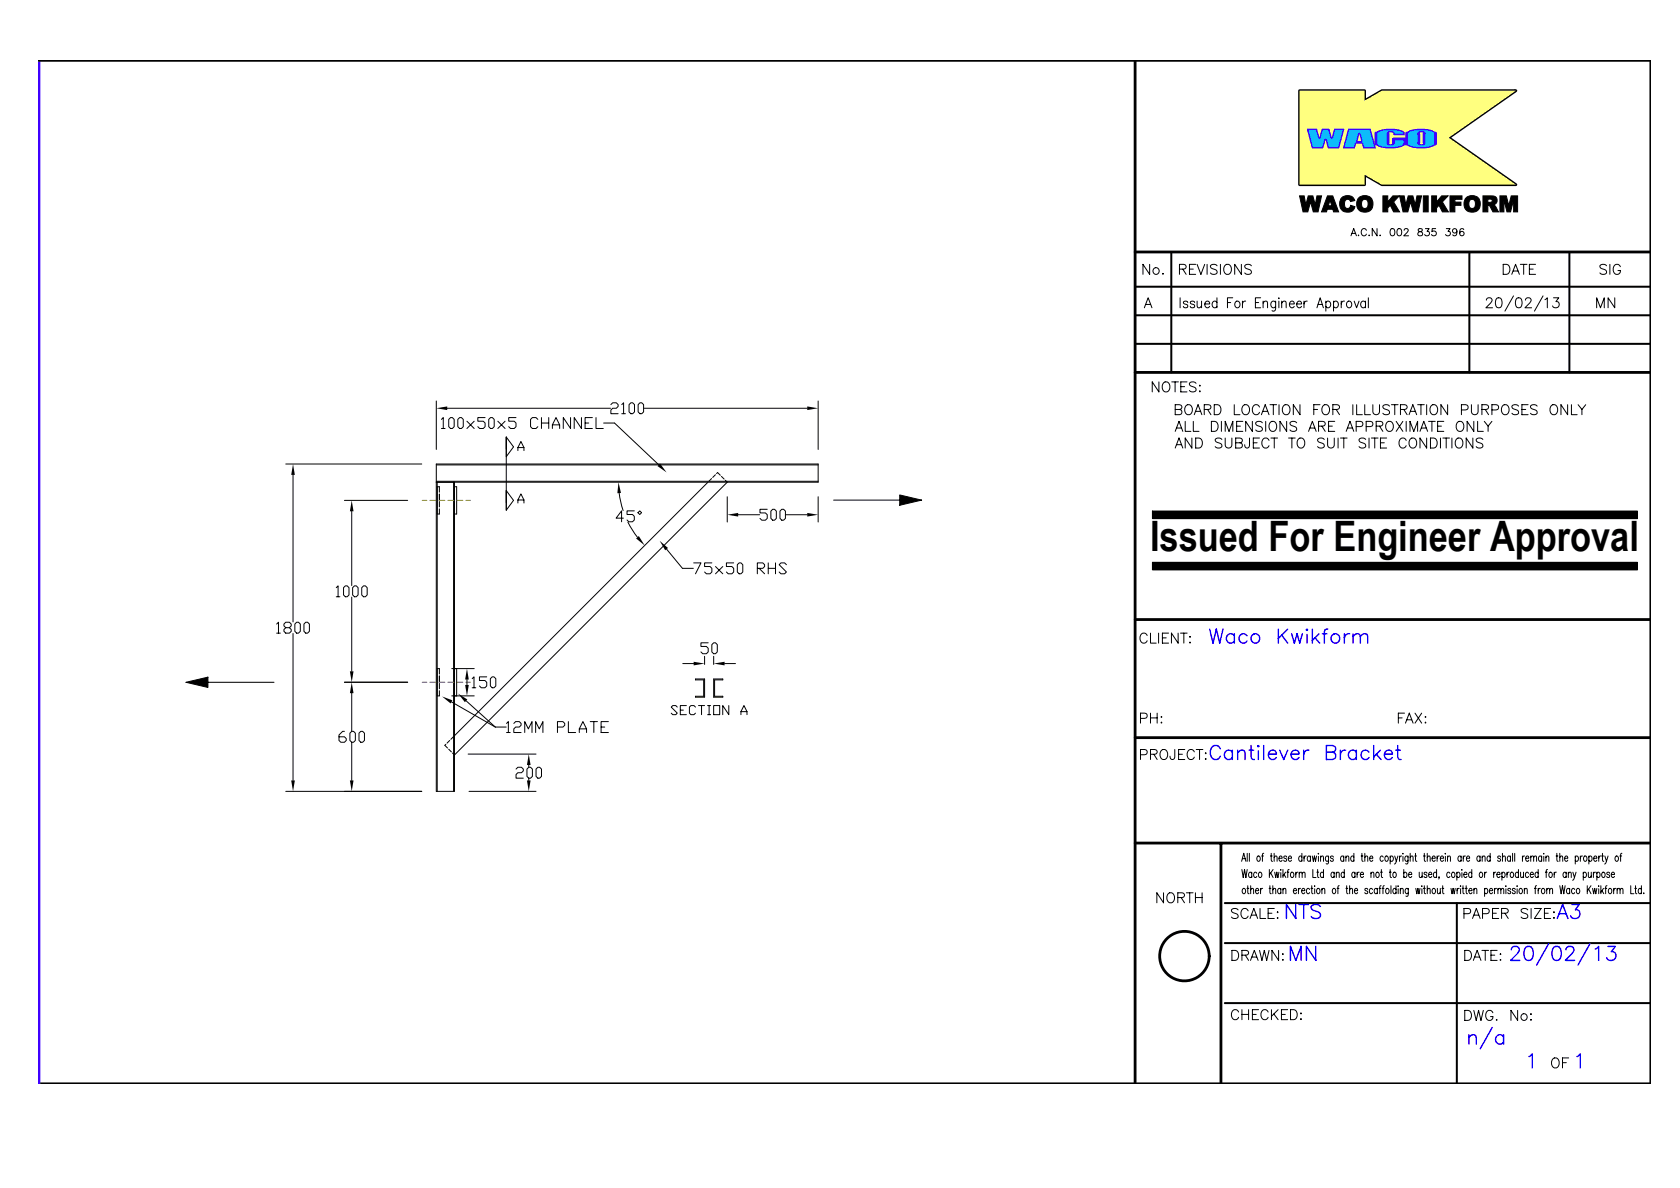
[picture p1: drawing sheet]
<svg xmlns="http://www.w3.org/2000/svg" width="420mm" height="297mm" viewBox="0 0 420 297" stroke-linecap="round" stroke-linejoin="round" font-family="sans-serif">
<defs><g id="words">
<text font-size="10.5" x="287.5" y="137.8">Issued For Engineer Approval</text>
<text font-size="5.6" x="324.8" y="53">WACO KWIKFORM</text>
</g></defs>
<g fill="none" stroke="#000" stroke-width=".25">
<path d="M337.7 58.9l.7-1.8 .7 1.8M338 58.3h.8M339.5 58.9h.2zM341.6 57.6a.66 .66 0 0 0-.8-.5 .66 .66 0 0 0-.5 .7v.5a.66 .66 0 0 0 .5 .6 .66 .66 0 0 0 .8-.4M342.2 58.8v.1zM344.2 57.1v1.8l-1.2-1.8v1.8M344.9 58.9h.2zM347.7 57.2a.58 .58 0 0 1 .9 .3l.1 .4a.77 .77 0 0 1-.7 1 1.15 1.15 0 0 1-.3-1.7zM349.4 57.2a.58 .58 0 0 1 .9 .3l.1 .4a.77 .77 0 0 1-.7 1 1.15 1.15 0 0 1-.3-1.7zM351 57.6l.3-.5 .5 .1 .2 .3-.2 .6-.9 .8h1.2M354.6 57.2v.5l.5 .2a.52 .52 0 0 1 .5 .5 .52 .52 0 0 1-.4 .5h-.6l-.2-.3a.9 .9 0 0 1 1-.9l.1-.3a.68 .68 0 0 0-.9-.2zM356.3 57.1h.9l-.5 .7a.6 .6 0 0 1 .5 1 .6 .6 0 0 1-1.1-.2"/>
<path d="M358.9 57.1h-.9l-.1 .8a.64 .64 0 0 1 1 0 .64 .64 0 0 1-.1 .9 .64 .64 0 0 1-1-.2M361.5 57.1h1l-.5 .7a.6 .6 0 0 1 .4 1 .6 .6 0 0 1-1-.2M364.2 57.7a.56 .56 0 0 1-.8 .5 .56 .56 0 0 1-.2-.9 .56 .56 0 0 1 .9 .1l.1 .3a.85 .85 0 0 1-.7 1.2l-.3-.2M365.9 57.4l-.1-.2a.58 .58 0 0 0-.8 .3 1.05 1.05 0 0 0 .4 1.4 .56 .56 0 0 0 .6-.5 .56 .56 0 0 0-.5-.6 .56 .56 0 0 0-.6 .5M286 76.9l1-2.5 1 2.5M286.4 76.1h1.2M287.4 66.1v2.5l-1.7-2.5v2.5M290.7 68.3v.3zM294.8 67.3l1.5-.2 .2-.3-.1-.5-.5-.2h-1.1v2.5M295 74.4v2.5M295.7 67.3l.8 1.3M296.9 75.6a.6 .6 0 0 0-.5-.4 .6 .6 0 0 0-.6 .4l.1 .3 .7 .2a.45 .45 0 0 1 .2 .7 .66 .66 0 0 1-1-.2"/>
<path d="M297.3 67.3h1M298.6 75.6a.6 .6 0 0 0-.5-.4 .6 .6 0 0 0-.6 .4l.1 .3 .7 .2a.45 .45 0 0 1 .2 .7 .66 .66 0 0 1-1-.2M298.9 66.1h-1.6v2.5h1.6M299.2 66.1l1 2.5 .9-2.5M299.2 75.3l.1 1.5 .5 .1 .6-.4M300.4 75.3v1.6M301.2 76h1.2l-.1-.5a.56 .56 0 0 0-.6-.3 .56 .56 0 0 0-.4 .4 .74 .74 0 0 0 0 1.1 .74 .74 0 0 0 1.1-.1M301.7 66.1v2.5M304.2 75.6a.6 .6 0 0 0-.6-.4 .6 .6 0 0 0-.5 .4 .74 .74 0 0 0 0 1.1 .74 .74 0 0 0 1.1-.1M304.2 74.4v2.5M304.2 66.4a.94 .94 0 0 0-.9-.4 .94 .94 0 0 0-.7 .7l.2 .3 1 .4a.61 .61 0 0 1 .4 .4 .61 .61 0 0 1-.2 .7 1.15 1.15 0 0 1-1.4-.3M305.1 66.1v2.5"/>
<path d="M306.4 66.2a1.2 1.2 0 0 1 1.4 .5 1.2 1.2 0 0 1-.2 1.5 .92 .92 0 0 1-1.1 .3 .92 .92 0 0 1-.6-.9 1.52 1.52 0 0 1 .5-1.4zM306.8 75.6h.8M308.1 74.4h-1.3v2.5M309 75.4a.76 .76 0 0 1 1 .7 .76 .76 0 0 1-1 .7 .98 .98 0 0 1 0-1.4zM310.3 66.1v2.5l-1.7-2.5v2.5M310.6 75.3v1.6M311.4 75.3a.71 .71 0 0 0-.8 .7M312.8 66.4a.94 .94 0 0 0-.9-.4 .94 .94 0 0 0-.8 .7l.3 .3 .9 .4a.61 .61 0 0 1 .5 .4 .61 .61 0 0 1-.2 .7 1.15 1.15 0 0 1-1.5-.3M313.8 75.6h.8M315.1 74.4h-1.3v2.5h1.3M315.7 75.7l.5-.4 .5 .1 .1 1.5M315.7 75.3v1.6"/>
<path d="M318.9 75.3l-.1 2.2a.52 .52 0 0 1-.8 .1M318.9 75.6a.6 .6 0 0 0-.6-.4 .6 .6 0 0 0-.5 .4 .74 .74 0 0 0 0 1.1 .74 .74 0 0 0 1.1-.1M319.7 74.4v.3zM319.7 75.3v1.6M320.4 75.7l.5-.4 .5 .1 .1 1.5M320.4 75.3v1.6M322.3 76h1.2l-.1-.5a.56 .56 0 0 0-.5-.3 .56 .56 0 0 0-.5 .4 .74 .74 0 0 0 0 1.1 .74 .74 0 0 0 1.1-.1M324.1 76h1.2l-.1-.5a.56 .56 0 0 0-.5-.3 .56 .56 0 0 0-.5 .4 .74 .74 0 0 0 .1 1.1 .74 .74 0 0 0 1-.1M326 75.3v1.6M326.8 75.3a.71 .71 0 0 0-.8 .7M329.2 76.9l.8-2.5 .8 2.5M329.5 76.1h1"/>
<path d="M331.4 75.6a.6 .6 0 0 1 .6-.4 .6 .6 0 0 1 .5 .4 .74 .74 0 0 1 0 1.1 .74 .74 0 0 1-1.1-.1M331.4 75.3v2.5M333.3 75.6a.6 .6 0 0 1 .6-.4 .6 .6 0 0 1 .6 .4 .74 .74 0 0 1-.1 1.1 .74 .74 0 0 1-1.1-.1M333.3 75.3v2.5M335.3 75.3v1.6M336.1 75.3a.71 .71 0 0 0-.8 .7M336.9 75.4a.76 .76 0 0 1 1 .7 .76 .76 0 0 1-1 .7 .98 .98 0 0 1 0-1.4zM338.5 75.3l.6 1.6 .6-1.6M341.3 75.6a.6 .6 0 0 0-.5-.4 .6 .6 0 0 0-.6 .4 .74 .74 0 0 0 .1 1.1 .74 .74 0 0 0 1-.1M341.3 75.3v1.6M342 74.4v2.5M371.5 75l.2-.3 .3-.3h.5l.4 .3a.78 .78 0 0 1-.3 1l-1.2 1.2h1.7"/>
<path d="M374.2 74.5a.81 .81 0 0 1 1.2 .4 2.07 2.07 0 0 1-.3 1.9 .81 .81 0 0 1-1.2-.3 2.07 2.07 0 0 1 .3-2zM375.7 66.1h.9a1.33 1.33 0 0 1 .8 1.2 1.33 1.33 0 0 1-.8 1.3h-.9zM377.9 68.6l.9-2.5 1 2.5M378.2 67.7h1.2M378.3 74l-2.1 3.8M379.2 74.5a.81 .81 0 0 1 1.2 .4 2.07 2.07 0 0 1-.3 1.9 .81 .81 0 0 1-1.2-.3 2.07 2.07 0 0 1 .3-2zM380 66.1h1.7M380.9 66.1v2.5M381.3 75l.1-.3 .4-.3h.5l.3 .3a.78 .78 0 0 1-.2 1l-1.2 1.2h1.7M382.3 67.3h.9M383.8 66.1h-1.5v2.5h1.5M385.7 74l-2.1 3.8"/>
<path d="M386.2 74.9l.6-.5v2.5M388.3 74.4h1.3l-.7 1a.84 .84 0 0 1 .8 1.1 .84 .84 0 0 1-1.4 .3l-.2-.3M399.1 76.9v-2.5l1 2.5 .9-2.5v2.5M401.6 66.4a.94 .94 0 0 0-.9-.4 .94 .94 0 0 0-.8 .7l.3 .3 .9 .4a.61 .61 0 0 1 .5 .4 .61 .61 0 0 1-.3 .7 1.15 1.15 0 0 1-1.4-.3M402.4 66.1v2.5M403.6 74.4v2.5l-1.6-2.5v2.5M405 66.7a.92 .92 0 0 0-1-.6 .92 .92 0 0 0-.7 .9 1.09 1.09 0 0 0 .2 1.2 1.09 1.09 0 0 0 1.2 .3l.3-.5v-.4h-.6M289.7 95.5v2.5l-1.7-2.5v2.5M291 95.6a1.2 1.2 0 0 1 1.4 .5 1.2 1.2 0 0 1-.2 1.5 .92 .92 0 0 1-1.1 .3 .92 .92 0 0 1-.6-.9 1.52 1.52 0 0 1 .5-1.4zM292.9 95.5h1.7M293.7 95.5v2.5M295.2 96.6h.9"/>
<path d="M296.7 95.5h-1.5v2.5h1.5M299 95.8a.94 .94 0 0 0-.9-.4 .94 .94 0 0 0-.8 .6l.2 .4 1 .4a.61 .61 0 0 1 .5 .4 .61 .61 0 0 1-.3 .6 1.15 1.15 0 0 1-1.4-.2M299.8 97.8h.2zM299.9 96.3v.2zM71.4 116h34M73.2 118.7v36.7M109.1 100.2v12.1M109.1 116.2h95.4M110.3 104.8l.5-.4v2.7M110.3 107.1h1M111.8 102h40.8M112.2 104.8l.4-.4h.5l.4 .4v1.8l-.4 .5h-.5l-.4-.5z"/>
<path d="M114.4 104.8l.5-.4h.4l.5 .4v1.8l-.5 .5h-.4l-.5-.5zM116.7 105.3l1.8 1.8M118.5 105.3l-1.8 1.8M121.3 104.4h-1.9v.9h1.4l.5 .4v.9l-.5 .5h-.9l-.5-.5M122.2 104.8l.4-.4h.5l.4 .4v1.8l-.4 .5h-.5l-.4-.5zM124.4 105.3l1.9 1.8M126.3 105.3l-1.9 1.8M126.6 114.1l1.8-2.4-1.8-2.5v18.3l1.8-2.4-1.8-2.5M129 104.4h-1.8v.9h1.3l.5 .4v.9l-.5 .5h-.9l-.4-.5M129.5 112.6v-.7l.7-1.6 .8 1.6v.7M129.5 111.9h1.5M134.4 104.8l-.4-.4h-.9l-.5 .4v1.8l.5 .5h.9l.4-.5"/>
<path d="M135.3 105.7h1.9M135.3 104.4v2.7M137.2 104.4v2.7M138.1 107.1v-.9l.9-1.8 .9 1.8v.9M138.1 106.2h1.8M142.6 104.4v2.7l-1.8-2.7v2.7M145.3 104.4v2.7l-1.8-2.7v2.7M146.3 105.7h.9M148.1 104.4h-1.8v2.7h1.8M149 104.4v2.7h1.8M150.9 105.7h2.7l11.1 10.5M152.7 101.1l.5-.4h.9l.4 .4v.5l-.4 .4h-.9l-.5 .5v.9h1.8"/>
<path d="M155.4 101.1l.5-.4v2.7M155.4 103.4h.9M157.2 101.1l.5-.4h.5l.4 .4v1.8l-.4 .5h-.5l-.5-.5zM159.5 101.1l.5-.4h.4l.5 .4v1.8l-.5 .5h-.4l-.5-.5zM161 102h40.8M177.9 119.6l-.7 .7M178.8 118.7l-.6 .6M179.1 118.4l.3-.3 .7 .7M180.3 119.1l.7 .6M204.5 100.2v12.1M293.8 107.8l.9-2.5 1 2.5M293.8 112l.9-2.5 1 2.5"/>
<path d="M293.8 102.3h1a.66 .66 0 0 1 .7 .7 .66 .66 0 0 1-.7 .6h-1v-2.5h1l.5 .3v.7l-.5 .2M294.1 107h1.2M294.1 111.1h1.2M296.3 105.3v2.5h1.4M296.4 101.5a.92 .92 0 0 1 1-.3 .92 .92 0 0 1 .6 .9 1.09 1.09 0 0 1-.2 1.2 1.09 1.09 0 0 1-1.2 .2 1.55 1.55 0 0 1-.2-2zM297.9 109.5v2.5l-1.6-2.5v2.5M298.3 105.3v2.5h1.4M298.5 103.6l1-2.5 .9 2.5M298.9 109.5h.8a1.33 1.33 0 0 1 .9 1.2 1.33 1.33 0 0 1-.9 1.3h-.8zM298.9 102.8h1.2M301 102.3l1.5-.1 .2-.3-.1-.5-.5-.3h-1.1v2.5M301.9 102.3l.8 1.3"/>
<path d="M302.8 105.3h.8a1.33 1.33 0 0 1 .9 1.3 1.33 1.33 0 0 1-.9 1.2h-.8zM303.5 101.1h.9a1.33 1.33 0 0 1 .8 1.3 1.33 1.33 0 0 1-.8 1.2h-.9zM305.3 105.3v2.5M305.4 109.8a.94 .94 0 0 0-.9-.4 .94 .94 0 0 0-.7 .7l.2 .3 1 .4a.61 .61 0 0 1 .4 .5 .61 .61 0 0 1-.2 .6 1.15 1.15 0 0 1-1.4-.3M306.3 109.5v1.8a.84 .84 0 0 0 .8 .7 .84 .84 0 0 0 .8-.7v-1.8M306.3 107.8v-2.5l.9 2.5 1-2.5v2.5M308.5 101.1v2.5h1.5M308.9 110.7h1.1a.66 .66 0 0 1 .6 .6 .66 .66 0 0 1-.6 .7h-1.1v-2.5h1.1l.4 .2 .1 .5-.2 .4-.3 .1M309.1 106.5h1M310.7 105.3h-1.6v2.5h1.6M310.7 101.5a.92 .92 0 0 1 1-.3 .92 .92 0 0 1 .6 .9 1.09 1.09 0 0 1-.2 1.2 1.09 1.09 0 0 1-1.2 .2 1.55 1.55 0 0 1-.2-2zM312.3 109.5v1.9l-.2 .5-.5 .1a.68 .68 0 0 1-.5-.9"/>
<path d="M313 105.3v2.5l-1.6-2.5v2.5M313.3 110.7h.9M314.8 109.5h-1.5v2.5h1.5M314.8 101.7a.92 .92 0 0 0-1-.6 .92 .92 0 0 0-.8 1 1.09 1.09 0 0 0 .3 1.2 1.09 1.09 0 0 0 1.2 .2l.3-.4M315.3 103.6l1-2.5 .9 2.5M315.5 105.7a.94 .94 0 0 0-.9-.4 .94 .94 0 0 0-.7 .6l.2 .4 1 .3a.61 .61 0 0 1 .4 .5 .61 .61 0 0 1-.2 .6 1.15 1.15 0 0 1-1.4-.2M315.7 102.8h1.2M316.4 105.3v2.5M317.2 110.1a.92 .92 0 0 0-1-.6 .92 .92 0 0 0-.8 .9 1.09 1.09 0 0 0 .3 1.2 1.09 1.09 0 0 0 1.2 .3l.3-.5M317.5 101.1h1.6M317.7 105.4a1.2 1.2 0 0 1 1.4 .6 1.2 1.2 0 0 1-.2 1.5 .92 .92 0 0 1-1.1 .3 .92 .92 0 0 1-.6-.9 1.52 1.52 0 0 1 .5-1.5zM317.7 109.5h1.7"/>
<path d="M318.3 101.1v2.5M318.5 109.5v2.5M319.7 101.1v2.5M320.8 101.5a.92 .92 0 0 1 1-.3 .92 .92 0 0 1 .7 .9 1.09 1.09 0 0 1-.3 1.2 1.09 1.09 0 0 1-1.2 .2 1.55 1.55 0 0 1-.2-2zM321.6 105.3v2.5l-1.6-2.5v2.5M322.1 109.5h1.7M322.9 109.5v2.5M324.1 105.7a.94 .94 0 0 0-.9-.4 .94 .94 0 0 0-.7 .6l.2 .4 .9 .3a.61 .61 0 0 1 .5 .5 .61 .61 0 0 1-.2 .6 1.15 1.15 0 0 1-1.4-.2M324.5 109.8a.92 .92 0 0 1 1-.3 .92 .92 0 0 1 .6 .9 1.09 1.09 0 0 1-.2 1.2 1.09 1.09 0 0 1-1.2 .3 1.55 1.55 0 0 1-.2-2.1zM325 101.1v2.5l-1.7-2.5v2.5M327.1 107.8l.9-2.5 1 2.5M327.5 107h1.1"/>
<path d="M328.4 102.3h1M329.6 106.5l1.4-.1 .3-.4-.2-.4-.4-.3h-1.1v2.5M330 101.1h-1.6v2.5M330.4 106.5l.9 1.3M330.7 101.5a.92 .92 0 0 1 1-.3 .92 .92 0 0 1 .6 .9 1.09 1.09 0 0 1-.2 1.2 1.09 1.09 0 0 1-1.2 .2 1.55 1.55 0 0 1-.2-2zM331 109.8a.94 .94 0 0 0-.9-.4 .94 .94 0 0 0-.7 .7l.2 .3 .9 .4a.61 .61 0 0 1 .5 .5 .61 .61 0 0 1-.2 .6 1.15 1.15 0 0 1-1.4-.3M331.9 109.5v1.8a.84 .84 0 0 0 .8 .7 .84 .84 0 0 0 .8-.7v-1.8M332.1 106.5h.9M333.2 102.3l1.4-.1 .2-.3-.1-.5-.5-.3h-1v2.5M333.6 105.3h-1.5v2.5h1.5M334 102.3l.8 1.3M334.5 109.5v2.5"/>
<path d="M335.1 109.5h1.6M335.9 109.5v2.5M336.5 107.8l1-2.5 .9 2.5M336.9 107h1.1M338.2 101.1v2.5M339 106.6h1.1a.66 .66 0 0 0 .6-.6 .66 .66 0 0 0-.6-.7h-1.1v2.5M339.1 101.1v2.5h1.4M341.1 101.1v2.5h1.5M341.4 109.8a.94 .94 0 0 0-.9-.4 .94 .94 0 0 0-.8 .7l.3 .3 .9 .4a.61 .61 0 0 1 .5 .5 .61 .61 0 0 1-.3 .6 1.15 1.15 0 0 1-1.4-.3M341.5 106.6h1.1a.66 .66 0 0 0 .6-.6 .66 .66 0 0 0-.6-.7h-1.1v2.5M342.2 109.5v2.5M342.8 109.5h1.7"/>
<path d="M343.2 101.1v1.8a.84 .84 0 0 0 .8 .8 .84 .84 0 0 0 .8-.8v-1.8M343.6 109.5v2.5M344 106.5l1.4-.1 .3-.4-.2-.4-.4-.3h-1.1v2.5M344.8 106.5l.9 1.3M345.1 110.7h.9M346.6 105.7a.92 .92 0 0 1 1.1-.4 .92 .92 0 0 1 .6 1 1.09 1.09 0 0 1-.3 1.2 1.09 1.09 0 0 1-1.1 .2 1.55 1.55 0 0 1-.3-2zM346.6 109.5h-1.5v2.5h1.5M347.3 101.5a.94 .94 0 0 0-.9-.4 .94 .94 0 0 0-.7 .6l.2 .4 1 .4a.61 .61 0 0 1 .4 .4 .61 .61 0 0 1-.2 .6 1.15 1.15 0 0 1-1.4-.2M347.8 101.1h1.7M348.6 101.1v2.5M349 105.3l1.7 2.5M350.1 102.3l1.4-.1 .2-.3-.1-.5-.5-.3h-1v2.5"/>
<path d="M350.7 105.3l-1.7 2.5M350.9 102.3l.8 1.3M351.5 110.1a.92 .92 0 0 0-1-.6 .92 .92 0 0 0-.8 .9 1.09 1.09 0 0 0 .3 1.2 1.09 1.09 0 0 0 1.1 .3l.4-.5M351.5 105.3v2.5M352.2 103.6l1-2.5 .9 2.5M352.5 107.8v-2.5l.9 2.5 1-2.5v2.5M352.6 102.8h1.2M352.7 109.6a1.2 1.2 0 0 1 1.4 .5 1.2 1.2 0 0 1-.2 1.5 .92 .92 0 0 1-1.1 .4 .92 .92 0 0 1-.6-1 1.52 1.52 0 0 1 .5-1.4zM354.4 101.1h1.6M355 107.8l.9-2.5 1 2.5M355.2 101.1v2.5M355.3 107h1.2"/>
<path d="M356.6 109.5v2.5l-1.6-2.5v2.5M356.6 101.1v2.5M357.1 105.3h1.7M357.6 109.5h.8a1.33 1.33 0 0 1 .9 1.2 1.33 1.33 0 0 1-.9 1.3h-.8zM357.7 101.5a.92 .92 0 0 1 1-.3 .92 .92 0 0 1 .7 .9 1.09 1.09 0 0 1-.3 1.2 1.09 1.09 0 0 1-1.2 .2 1.55 1.55 0 0 1-.2-2zM357.9 105.3v2.5M359.4 106.5h.9M360.1 109.5v2.5M360.7 109.5h1.6M360.9 105.3h-1.5v2.5h1.5M361.5 109.5v2.5M361.9 101.1v2.5l-1.7-2.5v2.5"/>
<path d="M362.9 109.5v2.5M364 109.8a.92 .92 0 0 1 1.1-.3 .92 .92 0 0 1 .6 .9 1.09 1.09 0 0 1-.3 1.2 1.09 1.09 0 0 1-1.2 .3 1.55 1.55 0 0 1-.2-2.1zM364.2 105.7a.92 .92 0 0 1 1.1-.4 .92 .92 0 0 1 .6 1 1.09 1.09 0 0 1-.2 1.2 1.09 1.09 0 0 1-1.2 .2 1.55 1.55 0 0 1-.3-2zM365.3 102.5h1.1a.66 .66 0 0 0 .6-.7 .66 .66 0 0 0-.6-.7h-1.1v2.5M367.8 101.1v1.8a.84 .84 0 0 0 .8 .8 .84 .84 0 0 0 .9-.8v-1.8M368.2 109.5v2.5l-1.7-2.5v2.5M368.4 105.3v2.5l-1.7-2.5v2.5M369.4 105.3v2.5h1.4M370.4 102.3l1.5-.1 .2-.3-.1-.5-.5-.3h-1.1v2.5M370.7 109.8a.94 .94 0 0 0-.9-.4 .94 .94 0 0 0-.8 .7l.2 .3 1 .4a.61 .61 0 0 1 .4 .5 .61 .61 0 0 1-.2 .6 1.15 1.15 0 0 1-1.4-.3M371 105.3l1 1.2v1.3M371.3 102.3l.8 1.3"/>
<path d="M372.9 102.5h1.1a.66 .66 0 0 0 .6-.7 .66 .66 0 0 0-.6-.7h-1.1v2.5M372.9 105.3l-.9 1.2M375.5 101.5a.92 .92 0 0 1 1.1-.3 .92 .92 0 0 1 .6 .9 1.09 1.09 0 0 1-.2 1.2 1.09 1.09 0 0 1-1.2 .2 1.55 1.55 0 0 1-.3-2zM379.6 101.5a.94 .94 0 0 0-.9-.4 .94 .94 0 0 0-.8 .6l.3 .4 .9 .4a.61 .61 0 0 1 .5 .4 .61 .61 0 0 1-.2 .6 1.15 1.15 0 0 1-1.5-.2M380.4 102.3h1M382 101.1h-1.6v2.5h1.6M384.2 101.5a.94 .94 0 0 0-.9-.4 .94 .94 0 0 0-.7 .6l.2 .4 1 .4a.61 .61 0 0 1 .4 .4 .61 .61 0 0 1-.2 .6 1.15 1.15 0 0 1-1.4-.2M387.9 101.3a1.2 1.2 0 0 1 1.5 .5 1.2 1.2 0 0 1-.3 1.5 .92 .92 0 0 1-1 .3 .92 .92 0 0 1-.6-.9 1.52 1.52 0 0 1 .4-1.4zM391.9 101.1v2.5l-1.7-2.5v2.5M392.8 101.1v2.5h1.4M394.5 101.1l.9 1.2v1.3M396.4 101.1l-1 1.2"/>
<path d="M86.1 125.1h15.8M87.9 127.8v18.5M109.1 120.3h95.4M109.3 120.5v77.3M109.3 121.7h.5v1.3M109.8 127.2v1.3h-.5M109.8 123.5v1.4M109.8 125.3v1.4M113.4 120.5v77.3M113.6 120.5v77.3h-4.5v-81.8h95.4v4.5h-95.4M113.6 121.7h.6v6.8h-.6M129.5 125.7v-.7l.7-1.6 .8 1.6v.7"/>
<path d="M129.5 125h1.5M154.8 123.2l1 4.4M155.8 129.5h-1.8l1.4-1.8v2.7M157 130.5l2.3 3.8M158.6 127.7h-1.9v.9h1.4l.5 .5v.9l-.5 .4h-.9l-.5-.4M159.9 127.7l.5 .4-.5 .5-.4-.5zM166.6 137.3l4 4.8h2.7M177 120.5l-63.4 63.4M181.3 120l.5 .5-68.2 68.2-.5-.5M181.8 124.2v6.3M184.5 128.7h5.4M191.8 127.3h-1.8v.9h1.3l.5 .5v.9l-.5 .4h-.9l-.4-.4"/>
<path d="M192.7 127.7l.5-.4h.4l.5 .4v1.9l-.5 .4h-.4l-.5-.4zM195 127.7l.4-.4h.5l.4 .4v1.9l-.4 .4h-.5l-.4-.4zM196.4 128.7h5.4M204.5 124.2v6.3M208.4 125h16.5M224.9 123.7l5.5 1.3-5.5 1.3zM69.2 156l.4-.5v2.7M69.2 158.2h.9M71.4 156.9l-.4-.5v-.4l.4-.5h.9l.5 .5v.4l-.5 .5h-.9l-.4 .4v.5l.4 .4h.9l.5-.4v-.5l-.5-.4M73.2 158.3v36.8M73.7 156l.5-.5h.4l.5 .5v1.8l-.5 .4h-.4l-.5-.4zM76 156l.4-.5h.5l.4 .5v1.8l-.4 .4h-.5l-.4-.4z"/>
<path d="M84.1 146.9l.4-.5v2.8M84.1 149.2h.9M85.9 146.9l.4-.5h.5l.4 .5v1.8l-.4 .5h-.5l-.4-.5zM87.9 149.2v18.6M88.1 146.9l.5-.5h.5l.4 .5v1.8l-.4 .5h-.5l-.5-.5zM90.4 146.9l.5-.5h.4l.5 .5v1.8l-.5 .5h-.4l-.5-.5zM173.4 140.7h1.8l-1.3 2.7M177.9 140.7h-1.8v.9h1.4l.4 .5v.9l-.4 .4h-.9l-.5-.4M178.9 141.6l1.8 1.8M180.7 141.6l-1.8 1.8M183.4 140.7h-1.8v.9h1.3l.5 .5v.9l-.5 .4h-.9l-.4-.4M184.3 141.1l.5-.4h.4l.5 .4v1.9l-.5 .4h-.4l-.5-.4z"/>
<path d="M189.3 142.1h1.4l.4-.5v-.5l-.4-.4h-1.4v2.7M189.8 142.1l1.3 1.3M192 142.1h1.9M192 140.7v2.7M193.9 140.7v2.7M196.6 141.1l-.5-.4h-.9l-.4 .4 1.8 1.9-.5 .4h-.9l-.4-.4M286.8 158.8a.92 .92 0 0 0-1.1-.6 .92 .92 0 0 0-.7 1 1.09 1.09 0 0 0 .2 1.2 1.09 1.09 0 0 0 1.2 .2l.4-.5M287.6 158.2v2.5h1.4M289.6 158.2v2.5M290.6 159.4h.9M292.1 158.2h-1.5v2.5h1.5M294.5 158.2v2.5l-1.7-2.5v2.5"/>
<path d="M295.1 158.2h1.7M295.9 158.2v2.5M297.5 159.1v.2zM46.5 170.5l5.5-1.3v2.6zM52 170.5h16.5M86.1 170.5h15.8M87.9 173.2v9.5M109.3 167.1h.5v1.4M109.8 172.6v1.3h-.5M109.8 169v1.3M109.8 170.8v1.4M112.9 175.4l10.9 6.3"/>
<path d="M112.9 173.9h5.6M112.9 167.1h5.6M114.2 167.1v6.8M116.5 175.2l7.3 6.5M116.7 169.8v1.4M118 169.6l.5-.4v2.7M118 171.9h.9M121.7 169.2h-1.9v.9h1.4l.5 .4v.9l-.5 .5h-.9l-.5-.5M122.6 169.6l.4-.4h.5l.4 .4v1.8l-.4 .5h-.5l-.4-.5zM169.3 176.7l-.4-.3h-.7l-.4 .3 1.5 1.5-.4 .4h-.7l-.4-.4M170.1 177.5h.7M170.7 165.9h2.7"/>
<path d="M171.6 176.4h-1.5v2.2h1.5M173.8 176.7l-.3-.3h-.8l-.4 .3v1.5l.4 .4h.8l.3-.4M173.9 169.7h2.2v4.5h-2.2v-.2h2v-4.1h-2zM174.6 176.4h1.5M175.4 176.4v2.2M176.1 164v2.1M176.9 178.6h.7M176.9 176.4h.7M177 160.7h-1.8v.9h1.4l.4 .4v.9l-.4 .5h-.9l-.5-.5M177.3 176.4v2.2M177.9 161.1l.5-.4h.4l.5 .4v1.8l-.5 .5h-.4l-.5-.5zM178.4 176.4h1.5v2.2h-1.5z"/>
<path d="M178.4 169.7h2.3v.2h-2.1v4.1h2.1v.2h-2.3zM178.4 164v2.1M181.1 165.9h2.8M182.2 176.4v2.2l-1.5-2.2v2.2M185.2 178.6v-.7l.8-1.5 .7 1.5v.7M185.2 177.9h1.5M285.1 179.5h1.1a.66 .66 0 0 0 .6-.6 .66 .66 0 0 0-.6-.7h-1.1v2.5M287.6 178.2v2.5M287.6 179.4h1.7M289.3 178.2v2.5M290.3 179.1v.2zM297.5 160.5v.2z"/>
<path d="M349.5 179.4h1M351.1 178.2h-1.6v2.5M351.7 179.9h1.2M353.7 178.2l1.7 2.5M355.4 178.2l-1.7 2.5M356.3 179.1v.2zM71.4 197.8h34M86.1 182.8h-.5l-.9 .9v1.4l.5 .4h.9l.5-.4v-.5l-.5-.4h-1.4M87.5 183.2l.4-.4h.5l.4 .4v1.9l-.4 .4h-.5l-.4-.4zM87.9 185.6v9.5M89.7 183.2l.5-.4h.4l.5 .4v1.9l-.5 .4h-.4l-.5-.4zM111.5 186l-.3 .3 .7 .7"/>
<path d="M112.2 187.3l.6 .6M112.4 185.1l-.7 .6M113.4 184.1l-.7 .7M117 188.5h17M117.2 197.8h16.8M123.8 181.7h2.7M126.6 180.8l.5-.4v2.7M126.6 183.1h.9M128.4 180.8l.5-.4h.9l.5 .4v.5l-.5 .4h-.9l-.5 .5v.9h1.9M129 192.2l.4-.4h1l.4 .4v.5l-.4 .4h-1l-.4 .5v.9h1.8M131.2 183.1v-2.7l.9 1.8 .9-1.8v2.7M131.7 192.2l.5-.4h.4l.5 .4v1.8l-.5 .5h-.4l-.5-.5z"/>
<path d="M132.2 191.2v.5M132.2 194.6v.5M133.9 183.1v-2.7l.9 1.8 .9-1.8v2.7M134 192.2l.4-.4h.5l.5 .4v1.8l-.5 .5h-.5l-.4-.5zM139.3 181.7h1.4l.5-.4v-.5l-.5-.4h-1.4v2.7M142.1 180.4v2.7h1.8M144.8 183.1v-.9l.9-1.8 .9 1.8v.9M144.8 182.2h1.8M147.5 180.4h1.8M148.4 180.4v2.7M150.3 181.7h.9M152.1 180.4h-1.8v2.7h1.8"/>
<path d="M285.1 188.6h1.1a.66 .66 0 0 0 .6-.6 .66 .66 0 0 0-.6-.7h-1.1v2.5M287.6 188.5l1.4-.1 .3-.4-.2-.4-.4-.3h-1.1v2.5M288.4 188.5l.9 1.3M290.2 180.6h.2zM290.2 187.7a.92 .92 0 0 1 1.1-.3 .92 .92 0 0 1 .6 .9 1.09 1.09 0 0 1-.3 1.2 1.09 1.09 0 0 1-1.2 .2 1.55 1.55 0 0 1-.2-2zM293.7 187.3v1.9l-.3 .5-.5 .1a.68 .68 0 0 1-.4-.8M294.6 188.5h1M296.2 187.3h-1.6v2.5h1.6M298.5 187.9a.92 .92 0 0 0-1-.6 .92 .92 0 0 0-.7 1 1.09 1.09 0 0 0 .2 1.2 1.09 1.09 0 0 0 1.2 .2l.3-.5M299 187.3h1.7M299.8 187.3v2.5M301.3 189.7h.2z"/>
<path d="M301.4 188.2v.2zM351.3 180.7l1-2.5 .9 2.5M356.3 180.5v.2zM310.4 215.3l.5-2 .5 2M310.4 217.3l.4 2 .3-2 .3 2 .4-2M310.6 214.6h.6M311.8 213.3v2M312.3 213.3v2M312.9 218.3l-.1-.2a.64 .64 0 0 0-.8 .5 .64 .64 0 0 0 .4 .7l.5-.3M312.9 218v1.3M314.2 218.3l-.2-.2a.64 .64 0 0 0-.7 .5 .64 .64 0 0 0 .4 .7l.5-.3M314.4 214a.64 .64 0 0 1 .7 .5 .64 .64 0 0 1-.4 .8l-.5-.3v-.5z"/>
<path d="M314.8 218.1a.64 .64 0 0 1 .7 .5 .64 .64 0 0 1-.4 .7l-.5-.3v-.4zM315.4 213.9h.4M315.9 213.3l-.3 .1v.3v1.6M317.3 217.3v2M317.6 213.9h.4M317.6 218.2l.6 1.1M317.8 213.3v1.6v.3l.3 .1M318.2 217.3l-.9 1.4M318.5 214.3l.3-.4 .4 .1v1.3M318.5 213.3v2M318.6 218l.3 1.3 .3-1.3 .2 1.3 .3-1.3M319.7 214.5h.8l-.1-.5a.64 .64 0 0 0-.8 .5 .64 .64 0 0 0 .4 .8l.5-.3"/>
<path d="M320.2 217.3v.2zM320.2 218.1v1.2M320.7 217.3v2M321 218.6l.4 .7M321.4 218l-.7 .9M321.6 214.2a.37 .37 0 0 0-.3-.3 .37 .37 0 0 0-.4 .3l.7 .5v.3a.37 .37 0 0 1-.3 .3 .37 .37 0 0 1-.4-.3M321.7 218h.5M322 214.5h.8l-.1-.5a.64 .64 0 0 0-.8 .5 .64 .64 0 0 0 .5 .8l.4-.3M322.2 217.3l-.2 .1-.1 .3v1.6M322.8 218.1a.64 .64 0 0 1 .7 .5 .64 .64 0 0 1-.4 .7l-.5-.3v-.4zM323.9 218v1.3M324.4 218l-.3 .1-.2 .5"/>
<path d="M324.8 218.4l.3-.4 .3 .1 .1 1.2M324.8 218v1.3M325.4 214.2l-.1-.2a.64 .64 0 0 0-.8 .5 .64 .64 0 0 0 .5 .8l.4-.3M325.4 213.3v2M325.5 218.4l.3-.4 .4 .1v1.2M326 213.9v1.4M326.5 213.9l-.3 .1-.2 .5M327.6 214.2l-.2-.2a.64 .64 0 0 0-.7 .5 .64 .64 0 0 0 .4 .8l.5-.3M327.6 213.9v1.4M328 213.9l.3 1.4 .3-1.4 .2 1.4 .3-1.4M328.2 217.3v2h.8M329.2 218h.4"/>
<path d="M329.4 217.3v1.6v.3l.3 .1M329.6 213.3v.2zM329.6 214v1.3M330.1 214.3l.3-.4 .4 .1v1.3M330.1 213.9v1.4M330.8 218.3l-.1-.2a.64 .64 0 0 0-.8 .5 .64 .64 0 0 0 .5 .7l.4-.3M330.8 217.3v2M332.1 213.9l-.1 1.9-.2 .1h-.3M332.1 214.2l-.1-.2a.64 .64 0 0 0-.8 .5 .64 .64 0 0 0 .4 .8l.5-.3M333.3 214.2a.37 .37 0 0 0-.4-.3 .37 .37 0 0 0-.3 .3l.6 .5 .1 .3a.37 .37 0 0 1-.4 .3 .37 .37 0 0 1-.3-.3M333.5 218.3l-.1-.2a.64 .64 0 0 0-.8 .5 .64 .64 0 0 0 .4 .7l.5-.3M333.5 218v1.3"/>
<path d="M334 218.4l.4-.4 .3 .1 .1 1.2M334 218v1.3M335.9 214.2l-.1-.2a.64 .64 0 0 0-.8 .5 .64 .64 0 0 0 .4 .8l.5-.3M335.9 213.9v1.4M336 218.3l-.1-.2a.64 .64 0 0 0-.8 .5 .64 .64 0 0 0 .5 .7l.4-.3M336 217.3v2M336.4 214.3l.4-.4 .3 .1 .1 1.3M336.4 213.9v1.4M338.4 214.2l-.1-.2a.64 .64 0 0 0-.8 .5 .64 .64 0 0 0 .5 .8l.4-.3M338.4 213.3v2M338.7 218.3l-.1-.2a.64 .64 0 0 0-.8 .5 .64 .64 0 0 0 .4 .7l.5-.3M338.7 218v1.3"/>
<path d="M339.2 218v1.3M339.8 218l-.4 .1-.2 .5M340 218.6h.8l-.1-.5a.64 .64 0 0 0-.8 .5 .64 .64 0 0 0 .5 .7l.4-.3M340.2 213.9h.5M340.4 213.3v1.6l.1 .3 .3 .1M341.2 214.3l.3-.4 .3 .1 .1 1.3M341.2 213.3v2M342.4 214.5h.8l-.2-.5a.64 .64 0 0 0-.7 .5 .64 .64 0 0 0 .4 .8l.5-.3M342.7 218.4l.3-.4 .4 .1v1.2M342.7 218v1.3M344.1 218.1a.64 .64 0 0 1 .7 .5 .64 .64 0 0 1-.4 .7l-.4-.3-.1-.4zM345.1 218h.5"/>
<path d="M345.3 217.3v1.6l.1 .3 .2 .1M345.8 214.2l-.2-.2a.64 .64 0 0 0-.7 .5 .64 .64 0 0 0 .4 .8l.5-.3M346.4 214a.64 .64 0 0 1 .7 .5 .64 .64 0 0 1-.4 .8l-.5-.3v-.5zM347.3 218h.5M347.5 214.2l.1-.2a.64 .64 0 0 1 .8 .5 .64 .64 0 0 1-.4 .8l-.5-.3M347.5 213.9v2M347.5 217.3v1.6l.1 .3 .2 .1M348.4 218.1a.64 .64 0 0 1 .7 .5 .64 .64 0 0 1-.4 .7l-.5-.3v-.4zM348.6 213.9l.4 1.4M349.4 213.9l-.5 1.8-.3 .2M349.8 213.9v1.4M350.4 213.9l-.4 .1-.2 .5"/>
<path d="M350.7 213.3v.2zM350.7 214v1.3M350.9 218.3l.1-.2a.64 .64 0 0 1 .8 .5 .64 .64 0 0 1-.4 .7l-.5-.3M350.9 217.3v2M352 213.9l-.1 1.9-.2 .1h-.3M352 214.2l-.2-.2a.64 .64 0 0 0-.7 .5 .64 .64 0 0 0 .4 .8l.5-.3M352.1 218.6h.8l-.1-.5a.64 .64 0 0 0-.8 .5 .64 .64 0 0 0 .4 .7l.5-.3M352.5 214.3l.3-.4 .4 .1v1.3M352.5 213.3v2M353.6 213.9h.5M353.8 213.3v1.6l.1 .3 .3 .1M354.8 218v1.2l.4 .1 .3-.4"/>
<path d="M355.5 218v1.3M355.8 213.9h.5M356 213.3v1.6l.1 .3 .3 .1M356.7 218.3a.37 .37 0 0 0-.4-.3 .37 .37 0 0 0-.3 .3l.6 .5 .1 .2a.37 .37 0 0 1-.4 .3 .37 .37 0 0 1-.3-.3M356.8 214.3l.3-.4 .3 .1 .1 1.3M356.8 213.3v2M357.1 218.6h.8l-.1-.5a.64 .64 0 0 0-.8 .5 .64 .64 0 0 0 .4 .7l.5-.3M358 214.5h.8l-.2-.5a.64 .64 0 0 0-.7 .5 .64 .64 0 0 0 .4 .8l.5-.3M359.1 218.3l-.1-.2a.64 .64 0 0 0-.8 .5 .64 .64 0 0 0 .4 .7l.5-.3M359.1 217.3v2M359.2 213.9v1.4M359.8 219.2h-.2h.2l-.2 .5"/>
<path d="M359.8 213.9l-.4 .1-.2 .5M360 214.5h.8l-.1-.5a.64 .64 0 0 0-.8 .5 .64 .64 0 0 0 .5 .8l.4-.3M361.3 213.3v.2zM361.3 214v1.3M361.8 214.3l.4-.4 .3 .1 .1 1.3M361.8 213.9v1.4M362.4 218.3l-.1-.2a.64 .64 0 0 0-.8 .5 .64 .64 0 0 0 .5 .7l.4-.3M363 218.1a.64 .64 0 0 1 .8 .5 .64 .64 0 0 1-.4 .7l-.5-.3-.1-.4zM364.2 218.3l.1-.2a.64 .64 0 0 1 .7 .5 .64 .64 0 0 1-.4 .7l-.4-.3M364.2 218v2M365.2 214.2l-.1-.2a.64 .64 0 0 0-.8 .5 .64 .64 0 0 0 .5 .8l.4-.3M365.2 213.9v1.4"/>
<path d="M365.4 217.3v.2zM365.4 218.1v1.2M365.8 213.9v1.4M365.9 218.6h.8l-.1-.5a.64 .64 0 0 0-.8 .5 .64 .64 0 0 0 .4 .7l.5-.3M366.3 213.9l-.3 .1-.2 .5M366.6 214.5h.8l-.2-.5a.64 .64 0 0 0-.7 .5 .64 .64 0 0 0 .4 .8l.5-.3M367.9 218.3l-.1-.2a.64 .64 0 0 0-.8 .5 .64 .64 0 0 0 .4 .7l.5-.3M367.9 217.3v2M370 214.2l-.2-.2a.64 .64 0 0 0-.7 .5 .64 .64 0 0 0 .4 .8l.5-.3M370 213.9v1.4M370 218.1a.64 .64 0 0 1 .7 .5 .64 .64 0 0 1-.4 .7l-.5-.3v-.4zM370.5 214.3l.3-.4 .4 .1v1.3"/>
<path d="M370.5 213.9v1.4M371.1 218v1.3M371.6 218l-.3 .1-.2 .5M372.5 214.2l-.1-.2a.64 .64 0 0 0-.8 .5 .64 .64 0 0 0 .4 .8l.5-.3M372.5 213.3v2M373.4 218v1.3M373.9 218l-.3 .1-.2 .5M374.2 218.6h.8l-.2-.5a.64 .64 0 0 0-.7 .5 .64 .64 0 0 0 .4 .7l.5-.3M375.1 214.2a.37 .37 0 0 0-.4-.3 .37 .37 0 0 0-.3 .3l.6 .5 .1 .3a.37 .37 0 0 1-.4 .3 .37 .37 0 0 1-.3-.3M375.4 218.3l.2-.2a.64 .64 0 0 1 .7 .5 .64 .64 0 0 1-.4 .7l-.5-.3M375.4 218v2M375.6 214.3l.3-.4 .3 .1 .1 1.3"/>
<path d="M375.6 213.3v2M376.7 218v1.3M377.2 218l-.3 .1-.2 .5M377.6 214.2l-.2-.2a.64 .64 0 0 0-.7 .5 .64 .64 0 0 0 .4 .8l.5-.3M377.6 213.9v1.4M377.7 218.1a.64 .64 0 0 1 .7 .5 .64 .64 0 0 1-.4 .7l-.4-.3-.1-.4zM378.1 213.3v2M378.6 213.3v2M379.6 218.3l-.2-.2a.64 .64 0 0 0-.7 .5 .64 .64 0 0 0 .4 .7l.5-.3M379.6 217.3v2M380.1 218l.1 1.2 .3 .1 .3-.4M380.6 213.9v1.4"/>
<path d="M380.8 218v1.3M381.1 213.9l-.3 .1-.2 .5M381.4 214.5h.8l-.2-.5a.64 .64 0 0 0-.7 .5 .64 .64 0 0 0 .4 .8l.5-.3M382.1 218.3l-.1-.2a.64 .64 0 0 0-.8 .5 .64 .64 0 0 0 .4 .7l.5-.3M382.5 218.6h.8l-.1-.5a.64 .64 0 0 0-.8 .5 .64 .64 0 0 0 .4 .7l.5-.3M382.6 214.3l.4-.4 .3 .1 .1 1.3M382.6 213.9v1.4M383.4 214.3l.3-.4 .3 .1 .1 1.3M384.5 218.3l-.1-.2a.64 .64 0 0 0-.8 .5 .64 .64 0 0 0 .4 .7l.5-.3M384.5 217.3v2M385.4 214.2l-.2-.2a.64 .64 0 0 0-.7 .5 .64 .64 0 0 0 .4 .8l.5-.3M385.4 213.9v1.4"/>
<path d="M385.9 213.3v.2zM385.9 214v1.3M386.3 218h.5M386.4 214.3l.4-.4 .3 .1 .1 1.3M386.4 213.9v1.4M386.8 217.3l-.2 .1-.1 .3v1.6M387.4 218.1a.64 .64 0 0 1 .7 .5 .64 .64 0 0 1-.4 .7l-.5-.3v-.4zM388.5 218v1.3M389 213.9h.4M389 218l-.3 .1-.2 .5M389.2 213.3v1.6v.3l.3 .1M389.9 214.3l.3-.4 .4 .1v1.3"/>
<path d="M389.9 213.3v2M391.1 214.5h.8l-.1-.5a.64 .64 0 0 0-.8 .5 .64 .64 0 0 0 .4 .8l.5-.3M391.5 218.3l-.1-.2a.64 .64 0 0 0-.8 .5 .64 .64 0 0 0 .4 .7l.5-.3M391.5 218v1.3M392 218.4l.4-.4 .3 .1 .1 1.2M392 218v1.3M393.2 218l.4 1.3M393.8 214.2l.1-.2a.64 .64 0 0 1 .7 .5 .64 .64 0 0 1-.4 .8l-.4-.3M393.8 213.9v2M394 218l-.6 1.7-.3 .3M395 213.9v1.4M395.6 213.9l-.4 .1-.2 .5"/>
<path d="M395.8 218.3l.1-.2a.64 .64 0 0 1 .7 .5 .64 .64 0 0 1-.4 .7l-.4-.3M395.8 218v2M396 214a.64 .64 0 0 1 .8 .5 .64 .64 0 0 1-.4 .8l-.5-.3-.1-.5zM397 218l.1 1.2 .3 .1 .4-.4M397.2 214.2l.1-.2a.64 .64 0 0 1 .7 .5 .64 .64 0 0 1-.4 .8l-.4-.3M397.2 213.9v2M397.8 218v1.3M398.3 218v1.3M398.4 214.5h.8l-.2-.5a.64 .64 0 0 0-.7 .5 .64 .64 0 0 0 .4 .8l.5-.3M398.8 218l-.3 .1-.2 .5M399.2 218.3l.1-.2a.64 .64 0 0 1 .7 .5 .64 .64 0 0 1-.4 .7l-.4-.3M399.2 218v2"/>
<path d="M399.6 213.9v1.4M400.2 213.9l-.4 .1-.2 .5M400.4 213.9h.4M400.6 213.3v1.6v.3l.3 .1M400.6 218.1a.64 .64 0 0 1 .7 .5 .64 .64 0 0 1-.4 .7l-.5-.3v-.4zM401.2 213.9l.4 1.4M402 213.9l-.6 1.8-.3 .2M402.4 218.3a.37 .37 0 0 0-.4-.3 .37 .37 0 0 0-.4 .3l.7 .5 .1 .2a.37 .37 0 0 1-.4 .3 .37 .37 0 0 1-.4-.3M402.8 218.6h.8l-.2-.5a.64 .64 0 0 0-.7 .5 .64 .64 0 0 0 .4 .7l.5-.3M403.9 214a.64 .64 0 0 1 .7 .5 .64 .64 0 0 1-.4 .8l-.4-.3-.1-.5zM404.9 213.9h.5M405.4 213.3l-.2 .1-.1 .3v1.6"/>
<path d="M290.8 223.1v2.5l-1.6-2.5v2.5M292.2 223.3a1.2 1.2 0 0 1 1.4 .5 1.2 1.2 0 0 1-.3 1.5 .92 .92 0 0 1-1 .3 .92 .92 0 0 1-.6-.9 1.52 1.52 0 0 1 .5-1.4zM294.4 224.3l1.4-.1 .3-.3-.1-.5-.5-.3h-1.1v2.5M295.2 224.3l.9 1.3M296.6 223.1h1.6M297.4 223.1v2.5M298.8 223.1v2.5M298.8 224.3h1.7M300.5 223.1v2.5M307.9 237.5h.9a1.33 1.33 0 0 1 .8 1.3 1.33 1.33 0 0 1-.8 1.2h-.9zM309.5 227.4a.94 .94 0 0 0-.9-.4 .94 .94 0 0 0-.8 .7l.3 .3 .9 .4a.61 .61 0 0 1 .5 .4 .61 .61 0 0 1-.2 .6 1.15 1.15 0 0 1-1.5-.2M310.4 238.7l1.5-.1 .2-.3-.1-.5-.5-.3h-1.1v2.5"/>
<path d="M310.7 222.1a.64 .64 0 0 1 .7 .5 .64 .64 0 0 1-.4 .8l-.4-.3-.1-.5zM311.3 238.7l.8 1.3M311.7 222h.5M311.9 221.4v1.6l.1 .3 .2 .1M312 227.7a.92 .92 0 0 0-1.1-.6 .92 .92 0 0 0-.7 .9 1.09 1.09 0 0 0 .2 1.2 1.09 1.09 0 0 0 1.2 .2l.4-.4M312.5 229.6l.9-2.5 1 2.5M312.6 222.4l.4-.4 .3 .1 .1 1.3M312.6 221.4v2M312.8 228.7h1.2M312.9 239.2h1.2M313.8 222.6h.8l-.1-.5a.64 .64 0 0 0-.8 .5 .64 .64 0 0 0 .5 .8l.4-.3M314.8 237.5l.6 2.5 .6-2.5 .6 2.5 .6-2.5"/>
<path d="M315 227.1v2.5h1.4M315.1 222v1.4M315.6 222l-.3 .1-.2 .5M317 228.3h.9M317.2 222h.5M317.4 221.4v1.6l.1 .3 .3 .1M318.2 222.4l.3-.4 .3 .1 .1 1.3M318.2 221.4v2M318.5 227.1h-1.5v2.5h1.5M319.4 227.9v.2zM319.4 229.3v.3zM319.6 237.5v2.5l-1.7-2.5v2.5"/>
<path d="M320.2 222.3l-.2-.2a.64 .64 0 0 0-.7 .5 .64 .64 0 0 0 .4 .8l.5-.3M320.2 222v1.4M320.6 239.9h.2zM320.7 238.4v.2zM320.7 222.4l.3-.4 .4 .1v1.3M320.7 222v1.4M323.3 222.6h.8l-.1-.5a.64 .64 0 0 0-.8 .5 .64 .64 0 0 0 .4 .8l.5-.3M324.6 222v1.4M325.1 222l-.3 .1-.2 .5M325.4 222.6h.8l-.2-.5a.64 .64 0 0 0-.7 .5 .64 .64 0 0 0 .4 .8l.5-.3M327.4 222.3l-.2-.2a.64 .64 0 0 0-.7 .5 .64 .64 0 0 0 .4 .8l.5-.3M327.7 222h.5"/>
<path d="M327.9 221.4v1.6l.1 .3 .2 .1M328.6 221.4v.2zM328.6 222.1v1.3M329.3 222.1a.64 .64 0 0 1 .7 .5 .64 .64 0 0 1-.4 .8l-.4-.3-.1-.5zM330.4 222.4l.4-.4 .3 .1 .1 1.3M330.4 222v1.4M333.2 222.1a.64 .64 0 0 1 .8 .5 .64 .64 0 0 1-.4 .8l-.5-.3-.1-.5zM334.2 222h.5M334.8 221.4l-.3 .1-.1 .3v1.6M336.4 222h.5M336.6 221.4v1.6l.1 .3 .3 .1M337.4 222.4l.3-.4 .3 .1 .1 1.3"/>
<path d="M337.4 221.4v2M338.6 222.6h.8l-.2-.5a.64 .64 0 0 0-.7 .5 .64 .64 0 0 0 .4 .8l.5-.3M341.9 222.3a.37 .37 0 0 0-.4-.3 .37 .37 0 0 0-.3 .3l.6 .5 .1 .3a.37 .37 0 0 1-.4 .3 .37 .37 0 0 1-.3-.3M343.1 222.3l-.1-.2a.64 .64 0 0 0-.8 .5 .64 .64 0 0 0 .4 .8l.5-.3M344.3 222.3l-.1-.2a.64 .64 0 0 0-.8 .5 .64 .64 0 0 0 .4 .8l.5-.3M344.3 222v1.4M344.7 222h.5M345.2 221.4l-.2 .1-.1 .3v1.6M345.5 222h.5M346 221.4l-.2 .1-.1 .3v1.6M346.6 222.1a.64 .64 0 0 1 .7 .5 .64 .64 0 0 1-.4 .8l-.5-.3v-.5zM347.7 221.4v2"/>
<path d="M349 222.3l-.2-.2a.64 .64 0 0 0-.7 .5 .64 .64 0 0 0 .4 .8l.5-.3M349 221.4v2M349.5 221.4v.2zM349.5 222.1v1.3M350 222.4l.4-.4 .3 .1 .1 1.3M350 222v1.4M352 222v1.9l-.2 .1-.4-.1M352 222.3l-.1-.2a.64 .64 0 0 0-.8 .5 .64 .64 0 0 0 .5 .8l.4-.3M353.9 222l.3 1.4 .2-1.4 .3 1.4 .3-1.4M355.4 221.4v.2zM355.4 222.1v1.3M355.8 222h.5"/>
<path d="M356 221.4v1.6l.1 .3 .3 .1M356.8 222.4l.3-.4 .3 .1 .1 1.3M356.8 221.4v2M358.2 222.1a.64 .64 0 0 1 .7 .5 .64 .64 0 0 1-.4 .8l-.5-.3v-.5zM359.3 222l.1 1.3 .3 .1 .3-.4M360 222v1.4M360.4 222h.5M360.6 221.4v1.6l.1 .3 .3 .1M362.7 222l.3 1.4 .2-1.4 .3 1.4 .3-1.4M364.2 222v1.4M364.8 222l-.4 .1-.2 .5M365.1 221.4v.2z"/>
<path d="M365.1 222.1v1.3M365.5 222h.5M365.7 221.4v1.6l.1 .3 .2 .1M365.9 228.4h1.1a.66 .66 0 0 0 .6-.7 .66 .66 0 0 0-.6-.6h-1.1v2.5M366.1 237.5h.9a1.33 1.33 0 0 1 .8 1.3 1.33 1.33 0 0 1-.8 1.2h-.9zM366.3 222h.5M366.5 221.4v1.6l.1 .3 .2 .1M367.2 222.6h.8l-.2-.5a.64 .64 0 0 0-.7 .5 .64 .64 0 0 0 .4 .8l.5-.3M368.1 229.6l.9-2.5 1 2.5M368.4 222.4l.4-.4 .3 .1 .1 1.3M368.4 222v1.4M368.4 228.7h1.2"/>
<path d="M368.6 239.2h1.2M370.4 237.5h1.7M370.6 228.4h1.1a.66 .66 0 0 0 .6-.7 .66 .66 0 0 0-.6-.6h-1.1v2.5M371.1 222.3l.1-.2a.64 .64 0 0 1 .8 .5 .64 .64 0 0 1-.4 .8l-.5-.3M371.1 222v2M371.3 237.5v2.5M372.3 222.6h.8l-.1-.5a.64 .64 0 0 0-.8 .5 .64 .64 0 0 0 .4 .8l.5-.3M372.7 238.7h.9M373.1 228.3h.9M373.6 222v1.4M374.1 222l-.3 .1-.2 .5M374.2 237.5h-1.5v2.5h1.5"/>
<path d="M374.4 222.4l.4-.4 .3 .1 .1 1.3M374.4 222v1.4M374.6 227.1h-1.5v2.5h1.5M375 239.9h.2zM375.1 238.4v.2zM375.2 222.4l.3-.4 .3 .1 .1 1.3M375.3 228.3l1.5-.2 .2-.3-.1-.5-.5-.2h-1.1v2.5M376.2 228.3l.8 1.3M376.4 221.4v.2zM376.4 222.1v1.3M377.6 222.3a.37 .37 0 0 0-.3-.3 .37 .37 0 0 0-.4 .3l.7 .5v.3a.37 .37 0 0 1-.3 .3 .37 .37 0 0 1-.4-.3M378.8 222.3a.37 .37 0 0 0-.4-.3 .37 .37 0 0 0-.4 .3l.7 .5 .1 .3a.37 .37 0 0 1-.4 .3 .37 .37 0 0 1-.4-.3"/>
<path d="M379.2 221.4v.2zM379.2 222.1v1.3M379.9 222.1a.64 .64 0 0 1 .7 .5 .64 .64 0 0 1-.4 .8l-.4-.3-.1-.5zM381 222.4l.4-.4 .3 .1 .1 1.3M381 222v1.4M381.9 227.4a.94 .94 0 0 0-.9-.4 .94 .94 0 0 0-.8 .7l.3 .3 .9 .4a.61 .61 0 0 1 .5 .4 .61 .61 0 0 1-.2 .6 1.15 1.15 0 0 1-1.5-.2M382.7 227.1v2.5M383.6 227.1h1.6l-1.6 2.5h1.6M383.6 222h.4M384.1 221.4l-.3 .1v.3v1.6M384.5 222v1.4M385 222l-.3 .1-.2 .5"/>
<path d="M385.5 222.1a.64 .64 0 0 1 .7 .5 .64 .64 0 0 1-.4 .8l-.4-.3-.1-.5zM386.1 228.3h.9M386.6 222.4l.4-.4 .3 .1 .1 1.3M386.6 222v1.4M387.4 222.4l.3-.4 .3 .1 .1 1.3M387.6 227.1h-1.5v2.5h1.5M388.3 229.4h.3zM388.4 227.9v.2zM389.9 221.4l.3 2 .4-2 .3 2 .3-2M392.4 222.3l-.2-.2a.64 .64 0 0 0-.7 .5 .64 .64 0 0 0 .4 .8l.5-.3M392.4 222v1.4M393.6 222.3l-.1-.2a.64 .64 0 0 0-.8 .5 .64 .64 0 0 0 .5 .8l.4-.3"/>
<path d="M394.2 222.1a.64 .64 0 0 1 .8 .5 .64 .64 0 0 1-.4 .8l-.5-.3-.1-.5zM396.8 221.4v2M397.1 222.2l.6 1.2M397.7 221.4l-.9 1.3M398.1 222l.3 1.4 .2-1.4 .3 1.4 .3-1.4M399.6 221.4v.2zM399.6 222.1v1.3M400.2 221.4v2M400.4 222.6l.5 .8M400.8 222l-.6 1M401.2 222h.4M401.7 221.4l-.3 .1v.3v1.6"/>
<path d="M402.2 222.1a.64 .64 0 0 1 .8 .5 .64 .64 0 0 1-.4 .8l-.5-.3-.1-.5zM403.4 222v1.4M403.9 222l-.3 .1-.2 .5M404.2 222.4l.4-.4 .3 .1 .1 1.3M404.2 222v1.4M405 222.4l.3-.4 .3 .1 .1 1.3M407.6 221.4v2h.8M408.6 222h.5M408.8 221.4v1.6l.1 .3 .3 .1M410.3 222.3l-.1-.2a.64 .64 0 0 0-.8 .5 .64 .64 0 0 0 .4 .8l.5-.3M410.3 221.4v2M410.9 223.2v.2z"/>
<path d="M309.6 253a.92 .92 0 0 0-1-.6 .92 .92 0 0 0-.8 .9 1.09 1.09 0 0 0 .3 1.2 1.09 1.09 0 0 0 1.2 .2l.3-.4M310.4 252.4v2.5M310.4 253.5h1.7M312.1 252.4v2.5M312.6 240l.9-2.5 1 2.5M313.1 253.5h.9M314.6 252.4h-1.5v2.5h1.5M317 253a.92 .92 0 0 0-1.1-.6 .92 .92 0 0 0-.7 .9 1.09 1.09 0 0 0 .2 1.2 1.09 1.09 0 0 0 1.2 .2l.4-.4M317.8 252.4v2.5M318.4 253.4l1.1 1.5M319.5 252.4l-1.7 1.6M320.3 253.5h1"/>
<path d="M321.9 252.4h-1.6v2.5h1.6M322.6 252.4h.8a1.33 1.33 0 0 1 .9 1.2 1.33 1.33 0 0 1-.9 1.3h-.8zM325.1 253.3h.2zM325.2 254.6v.3zM366.1 252.5h.9a1.33 1.33 0 0 1 .8 1.3 1.33 1.33 0 0 1-.8 1.2h-.9zM368.3 240l.9-2.5 1 2.5M368.4 252.5l.6 2.5 .6-2.5 .6 2.5 .6-2.5M373.2 253.1a.92 .92 0 0 0-1.1-.6 .92 .92 0 0 0-.7 1 1.09 1.09 0 0 0 .2 1.2 1.09 1.09 0 0 0 1.2 .2l.4-.5v-.3h-.6M374 254.9h.2zM379.4 252.5v2.5l-1.7-2.5v2.5M382.6 253.5h.2zM382.6 254.9h.2z"/>
<path d="M388.1 264.8a.92 .92 0 0 1 1-.4 .92 .92 0 0 1 .6 1 1.09 1.09 0 0 1-.2 1.2 1.09 1.09 0 0 1-1.2 .2 1.55 1.55 0 0 1-.2-2zM390.6 265.6h.9M392.1 264.4h-1.5v2.5"/>
<circle cx="289" cy="67.7" r=".83"/>
<circle cx="381" cy="254.2" r=".83"/>
</g>
<path d="M117.6 125.1h-12.1M117.6 170.5h-12.1" fill="none" stroke="#ff003f" stroke-width=".25" stroke-dasharray="1.5 .8" stroke-dashoffset=".3"/>
<g fill="#000">
<path d="M73.2 116l.5 2.7h-.9zM109.1 102l2.7-.4v.9zM165 115.8l1.6 2.3-2.2-1.6zM201.8 101.6l2.7 .4-2.7 .5zM87.9 125.1l.5 2.7h-.9zM154.6 120.5l.6 2.7-.9 .1zM159 134.6l.7-.6 1.5 2.3zM164.9 135.2l2.1 1.8-.7 .5zM181.8 128.7l2.7-.5v.9zM201.8 128.2l2.7 .5-2.7 .4zM224.9 123.7l5.5 1.3-5.5 1.3zM46.5 170.5l5.5-1.3v2.6z"/>
<path d="M87.5 167.8h.9l-.5 2.7zM87.9 170.5l.5 2.7h-.9zM110.5 174.1l2.6 .9-.5 .8zM114.5 173.3l2.3 1.5-.6 .7zM116.7 167.1l.5 2.7h-.9zM116.3 171.2h.9l-.5 2.7zM173.4 165.4l2.7 .5-2.7 .4zM178.4 165.9l2.7-.5v.9zM72.8 195.1h.9l-.5 2.7zM87.5 195.1h.9l-.5 2.7zM132.2 188.5l.4 2.7h-.9zM131.7 195.1h.9l-.4 2.7z"/>
</g>
<g fill="none" stroke="#000" stroke-width=".7">
<path d="M9.7 15.1h403v255.8h-403M283.7 15.1v255.8M324.9 22.7h16.2v2.5l4.3-2.5h33.5l-16.7 11.7 16.7 11.8h-33.5l-4.3-2.5v2.5h-16.2zM283.7 63h129M283.7 93.1h129M283.8 154.8h128.9M283.8 184.4h128.9M283.7 210.7h129M305.2 210.9v60"/>
<circle cx="296.1" cy="239" r="6.2"/>
</g>
<path d="M9.7 15.1v255.8M326.6 32.2h2.6l.6 2.1 .6-2.1h1.9l.6 2.1 .6-2.1h2.6l-1.4 4.9h-2.8l-.6-2.1-.5 2.1h-2.9zM337 32.2h5.6l1.4 4.9h-3.2l-.4-1.2h-1.4l-.3 1.2h-3zM339.8 33.5l.5 1.7h-1zM343.9 33.3a2.58 2.58 0 0 1 2.4-1.1 7.3 7.3 0 0 1 4.8 .8v.8h-2.8a.72 .72 0 0 0-.5-.7 .72 .72 0 0 0-.8 .2v.1M343.9 36a2.58 2.58 0 0 0 2.4 1.1 7.3 7.3 0 0 0 4.8-.8v-.3M347 35.7a.87 .87 0 0 0 1.3 0M351.6 33.3a2.58 2.58 0 0 1 2.4-1.1 7.3 7.3 0 0 1 4.8 .8v.3M351.6 36a2.58 2.58 0 0 0 2.4 1.1 7.3 7.3 0 0 0 4.8-.8v-.3M354.7 33.4a.87 .87 0 0 1 1.3 0M354.7 35.7a.87 .87 0 0 0 1.3 0" fill="none" stroke="#3f00ff" stroke-width=".7"/>
<path d="M283.7 78.8h129M283.7 71.7h129M292.8 63v30.1M367.3 63v30.1M392.3 63v30.1M283.7 85.9h129M306.2 225.7h106.5M306.2 235.7h106.5M364.2 225.7v45M306.2 250.7h106.5" fill="none" stroke="#000" stroke-width=".5"/>
<g fill="none" stroke="#00f" stroke-width=".35">
<path d="M302.4 157.2l.8 3.5 .8-3.5 .9 3.5 .8-3.5M308.5 158.9a1.12 1.12 0 0 0-1.6-.2 1.12 1.12 0 0 0 0 1.7 1.12 1.12 0 0 0 1.6-.2M308.5 158.4v2.3M311.7 158.9a1.12 1.12 0 0 0-1.6-.2 1.12 1.12 0 0 0 0 1.7 1.12 1.12 0 0 0 1.6-.2M319.5 157.2v3.5M320.4 158.7l1.5 2M321.9 157.2l-2.4 2.4M322.9 158.4l.6 2.3 .7-2.3 .7 2.3 .6-2.3M326.5 157.4l.2-.2 .2 .2-.2 .2zM326.7 158.6v2.1M328 157.2v3.5M328.7 159.4l1.2 1.3"/>
<path d="M329.7 158.4l-1.7 1.7M330.5 158.4h1.2M331.9 157.2l-.7 .2-.2 .5v2.8M336 158.4v2.3M337.4 158.4a1.13 1.13 0 0 0-1.4 1M338.2 159.1l.8-.7 .9 .2 .1 .5v1.6M338.2 158.4v2.3M340 159.1l.9-.7 .8 .2 .2 .5v1.6M305 187.2a1.29 1.29 0 0 0-1.4-.9 1.29 1.29 0 0 0-1.1 1.4 1.53 1.53 0 0 0 .4 1.6 1.53 1.53 0 0 0 1.6 .4l.5-.7M308 188a1.12 1.12 0 0 0-1.6-.2 1.12 1.12 0 0 0 0 1.7 1.12 1.12 0 0 0 1.6-.2M308 187.5v2.3M309.4 188.2l.8-.7 .8 .2 .2 .5v1.6"/>
<path d="M309.4 187.5v2.3M312.2 187.5h1.2M312.7 186.3v2.9l.2 .5 .6 .1M314.4 186.5l.1-.2 .2 .2-.2 .2zM314.5 187.7v2.1M315.9 186.3v3.5M317 188.5h2a1.03 1.03 0 0 0-1.2-1.1 1.03 1.03 0 0 0-.8 1.4 1.08 1.08 0 0 0 .9 1 1.08 1.08 0 0 0 1.1-.5M319.9 187.5l1 2.3 1-2.3M322.7 188.5h2a1.03 1.03 0 0 0-1.2-1.1 1.03 1.03 0 0 0-.8 1.4 1.08 1.08 0 0 0 .8 1 1.08 1.08 0 0 0 1.2-.5M325.9 187.5v2.3M327.2 187.5a1.13 1.13 0 0 0-1.3 1M331.5 188h1.5a.92 .92 0 0 1 .9 .9 .92 .92 0 0 1-.9 .9h-1.5v-3.5l2 .2a.81 .81 0 0 1 0 1.3l-.5 .2"/>
<path d="M335 187.5v2.3M336.4 187.5a1.13 1.13 0 0 0-1.4 1M339 188a1.12 1.12 0 0 0-1.6-.2 1.12 1.12 0 0 0 0 1.7 1.12 1.12 0 0 0 1.6-.2M339 187.5v2.3M342.2 188a1.12 1.12 0 0 0-1.6-.2 1.12 1.12 0 0 0 0 1.7 1.12 1.12 0 0 0 1.6-.2M343.4 186.3v3.5M344 188.5l1.2 1.3M345 187.5l-1.6 1.7M346 188.5h2a1.03 1.03 0 0 0-1.2-1.1 1.03 1.03 0 0 0-.8 1.4 1.08 1.08 0 0 0 .9 1 1.08 1.08 0 0 0 1.1-.5M348.9 187.5h1.1M349.4 186.3v2.9l.1 .5 .7 .1M323.9 226.1v3.5l-2.3-3.5v3.5"/>
<path d="M324.7 226.1h2.4M325.9 226.1v3.5M328.9 236.5v3.5l-2.3-3.5v3.5M330.1 226.6a1.54 1.54 0 0 0-2.4 0 .89 .89 0 0 0 .7 1l1 .3a.85 .85 0 0 1 .6 .6 .85 .85 0 0 1-.3 .9 1.61 1.61 0 0 1-2-.3M377.8 237.4l.3-.7 1-.2a.86 .86 0 0 1 .5 1.4l-2 2.1h2.3M381.4 236.7a1.14 1.14 0 0 1 1.7 .5 2.89 2.89 0 0 1-.3 2.7 1.14 1.14 0 0 1-1.7-.5 2.89 2.89 0 0 1 .3-2.7zM387.1 235.9l-3 5.3M388.4 236.7a1.14 1.14 0 0 1 1.7 .5 2.89 2.89 0 0 1-.3 2.7 1.14 1.14 0 0 1-1.7-.5 2.89 2.89 0 0 1 .3-2.7zM389.3 229.6l1.3-3.5 1.3 3.5M389.8 228.4h1.6M391.4 237.4l.4-.7 1-.2a.86 .86 0 0 1 .5 1.4l-2 2.1h2.3M392.9 226.1h1.9l-1 1.3a1.12 1.12 0 0 1 1.2 1.3 1.12 1.12 0 0 1-1.6 .9l-.5-.2-.3-.5"/>
<path d="M397.4 235.9l-3 5.3M398.8 237.2l.8-.7v3.5M401.9 236.5h1.9l-1 1.4a1.12 1.12 0 0 1 1.2 1.3 1.12 1.12 0 0 1-1.6 .8l-.5-.1-.3-.5M322.6 240v-3.5l1.3 3.5 1.3-3.5v3.5M367.2 259.3l.8-.7 .8 .2 .2 .5v1.7M367.2 258.6v2.4M373 256.8l-3 5.3M375.8 259.1a1.12 1.12 0 0 0-1.6-.1 1.12 1.12 0 0 0 0 1.6 1.12 1.12 0 0 0 1.6-.1M375.8 258.6v2.4M382.2 264.1l.8-.7v3.5M394.2 264.1l.8-.7v3.5"/>
<circle cx="313.8" cy="159.5" r="1.16"/>
<circle cx="333.8" cy="159.5" r="1.16"/>
</g>
<g fill="none" stroke="#00bfff" stroke-width=".25">
<path d="M326.6 32.2h2.6v4.9M326.7 32.4h2.6M326.7 32.6h2.6M326.8 32.2v.5h2.6M326.8 32.9h2.6M326.9 33.1h2.6M327 32.2v1.2h2.5M327 33.3h2.5M327 33.6h2.6M327.1 33.8h2.6M327.1 32.2v1.9M327.1 34h2.6"/>
<path d="M327.2 34.3h8.3M327.2 34.5h8.3M327.3 34.7h8.1M327.3 32.2v2.5M327.4 35h7.9M327.4 35.2h3.9M327.5 32.2v3.2h3.7M327.5 35.5h3.7M327.6 35.7h3.5M327.7 35.9h3.4M327.7 32.2v3.9h3.4M327.7 36.2h3.3"/>
<path d="M327.8 36.4h3.1M327.8 36.6h3.1M327.8 32.2v4.5M327.9 36.8h3M327.9 36.9h2.9M327.9 37.1h2.9M328 32.2v4.9M328.2 32.2v4.9M328.4 32.2v4.9M328.5 32.2v4.9M328.7 32.2v4.9M328.9 32.2v4.9"/>
<path d="M329.1 32.2v4.9M329.4 32.9v4.2M329.6 33.5v3.6M329.7 34.1h-2.6M329.8 34.2v2.9M329.9 34.1h2.9M329.9 33.9v3.2M329.9 34h2.9M330 33.8h2.7M330 33.6h2.7M330 33.4h2.6M330.1 33.1h2.5"/>
<path d="M330.2 32.9h2.3M330.3 32.6v4.5M330.3 32.7h2.2M330.3 32.6h2.1M330.3 32.4h2M330.4 32.2h1.9M330.5 32.2v4.9M330.6 32.2v4.9M330.8 32.2v4.8M331 32.2v4.1M331.2 32.2v3.5M331.3 32.2v2.8"/>
<path d="M331.4 35.2h3.9M331.5 35.4h3.7M331.5 35.7h3.6M331.6 35.9h3.5M331.7 32.2v4M331.7 36.1h3.3M331.7 36.2h3.2M331.7 36.4h3.2M331.8 36.6h3.1M331.8 32.2v4.6M331.8 36.8h3M331.9 36.9h2.9"/>
<path d="M331.9 37.1h2.9M332 32.2v4.9M332.2 32.2v4.9M332.4 32.4v4.7M332.5 33.1v4M332.6 33.3h-2.5v3.8M332.7 33.7v3.4M332.9 34.4v2.7M332.9 34.1h2.6M333 34h2.6M333.1 33.7v3.4M333.1 33.8h2.5"/>
<path d="M333.1 33.6h2.5M333.1 33.4h2.6M333.2 33.3h2.6M333.2 33v4.1M333.2 33.1h2.6M333.3 32.7h2.6M333.4 32.6h2.6M333.5 32.2h2.6M333.6 32.2v4.9M333.8 32.2v4.9M333.9 32.2v4.9M334.1 32.2v4.9"/>
<path d="M334.3 32.2v4.9M334.5 32.2v4.9M334.6 32.2v4.9M334.8 32.2v4.7M335 32.2v4M335.2 32.2v3.3h-3.7v-3.3M335.3 32.2l.1 2.6h-8.1M335.5 32.2v2M335.7 32.2v1.4M335.7 36.8h3.1M335.8 36.6h3M335.9 32.2v.7h-2.6"/>
<path d="M335.9 36.4h3M335.9 36.3v.8M335.9 36.2h3M335.9 36.1h3.1M336 35.9h7.6M336 32.4h-2.6v4.7M336 32.2v.1M336.1 35.5h7.4M336.1 35.4h7.4M336.3 34.8h3.1M336.4 34.4v2.7M336.4 34.3h3.2"/>
<path d="M336.4 34.1h3.2M336.5 34h3.2M336.6 33.8h3.1M336.6 33.7v3.4M336.6 33.6h6.4M336.6 33.4h6.4M336.7 33.3h6.2M336.7 33.1h6.2M336.7 33.1v4M336.8 32.9h6M336.8 32.7h6M336.9 32.6h5.8"/>
<path d="M336.9 32.4v4.7M336.9 32.4h5.8v4.7M337 32.2h5.6M337.1 32.2v4.9M337.3 32.2v4.9M337.4 32.2v4.9M337.6 32.2v4.9M337.8 32.2v4.9M338 32.2v4.9M338.1 32.2v4.9M338.3 32.2v4.9M338.5 32.2v4.9"/>
<path d="M338.7 32.2v4.9h-3v-.1M338.7 36.9h-3M338.8 32.2v4.3M339 32.2v3.7M339.2 32.2v3.7M339.4 32.2l-.1 3h-3.1M339.4 35.2v.7M339.4 35h-3.2v2.1M339.5 34.7h-3.2M339.5 32.2v2.3h-3.1M339.5 35.2v.7M339.7 32.2v1.7"/>
<path d="M339.7 35.2v.7M339.9 32.2v1.6h3.2M339.9 35.2v.7M339.9 34h3.2M340 34.1h3.2M340.1 34.3h3.1v2.8M340.1 32.2v2.3M340.1 35.2v.7M340.1 34.5h3.2M340.1 34.7h3.2M340.2 34.8h3.1M340.2 32.2v2.9"/>
<path d="M340.2 35.2v.7M340.2 35h3.2M340.3 35.2h3.1M340.4 32.2v3.7M340.5 36.1h3.2M340.6 32.2v4.2h3.2M340.6 36.2h3.1M340.6 36.6h3.2M340.7 36.8h3.2M340.8 32.2v4.9M340.8 36.9h3.1v.2M340.8 37.1h3.2"/>
<path d="M340.9 32.2v4.9M341.1 32.2v4.9M341.3 32.2v4.9M341.5 32.2v4.9M341.6 32.2v4.9M341.8 32.2v4.9M342 32.2v4.9M342.2 32.2v4.9M342.3 32.2v4.9M342.5 32.2v4.9M342.9 33v4.1M343 33.7v3.4"/>
<path d="M343.4 35v2.1M343.5 35.6v1.5M343.6 35.7h-7.6v1.4M343.7 36.3v.8M343.9 35.4h3.1M343.9 35.5h3.1M343.9 35.7h3.1M343.9 35.9h3.2M343.9 33.4h3.1M343.9 33.6h3.1M343.9 33.8h3.1M343.9 34h3.1"/>
<path d="M343.9 34.1h3.1M343.9 34.3h3.1M343.9 34.5h3.1M343.9 34.7h3.1M343.9 34.8h3.1M343.9 35h3.1M343.9 35.2h3.1M343.9 36.1h7.2M344 33.1h3.4M344.1 33v3.3M344.1 32.9h6.9M344.2 32.8v3.7"/>
<path d="M344.3 32.7h6.4v1.1M344.4 32.7v3.9M344.4 36.6h6.2M344.6 32.6v4.1M344.9 32.5v4.3M345.1 32.4v4.4M345.3 32.4v4.5M345.3 32.4h4.5M345.5 32.4v4.5M345.5 36.9h4M345.6 32.3v4.6M345.8 32.3v4.7"/>
<path d="M346 32.3v4.7M346.2 32.3v4.7M346.5 32.2v4.9M346.7 32.2v4.9M346.9 32.2v4.9M347 32.2v1.1h-3.1M347 35.9v1.2h1M347.2 32.2v.9M347.2 36v1.1M347.4 32.2v.9M347.4 36v1.1M347.6 32.2v.9"/>
<path d="M347.6 36v1.1M347.7 32.2v.9M347.7 36v1.1M347.8 33.1h3.3M347.9 32.2v.9M347.9 36v1.1M348.1 32.2v1M348.1 36v1.1M348.2 35.9h2.9M348.3 32.2v1.1h2.8M348.3 35.8v1.3M348.3 35.4h2.8"/>
<path d="M348.3 35.5h2.8M348.3 35.7h2.8M348.3 33.4h2.8M348.3 33.6h2.8M348.3 33.8h2.8M348.3 34.8h2.8M348.3 35h2.8M348.3 35.2h2.8M348.4 32.2v1.6M348.4 34.7v2.4M348.6 32.2v1.6M348.6 34.7v2.4"/>
<path d="M348.7 32.2h-2.3l-.1 4.9M348.8 32.3v1.5M348.8 34.7v2.4M349 34.7v2.3M349 32.3v1.5M349.1 32.3v1.5M349.1 34.7v2.3M349.3 32.3v1.5M349.3 34.7v2.2M349.5 32.3v1.5M349.5 34.7v2.2M349.7 32.4v1.4"/>
<path d="M349.7 34.7v2.2M349.8 32.4v1.4M349.8 34.7v2.2M350 32.5v1.3M350 34.7v2.1M350.2 34.7v2.1h-5.3M350.2 32.5v1.3M350.3 32.6h-5.5v4.1M350.4 32.6v1.2M350.4 34.7v2M350.5 32.6v1.2M350.5 34.7v1.9"/>
<path d="M350.7 34.7v1.8M350.9 34.7v1.7h-6.7M350.9 32.8v1M351.1 34.7v1.5h-7.1M351.1 33v.8M351.6 33.4h3.1M351.6 33.6h3.1M351.6 33.8h3.1M351.6 34h3.1M351.6 34.1h3.1M351.6 34.3h3.1M351.6 34.5h3.1"/>
<path d="M351.6 34.7h3.1M351.6 35h3.1M351.6 35.2h3.1M351.6 35.4h3.1M351.6 35.5h3.1M351.6 35.7h3.1M351.6 35.9h3.1M351.6 36.1h7.2M351.7 33.1h3.4M351.8 33v3.3M351.8 32.9h6.9M351.9 32.8v3.7"/>
<path d="M352 32.7h6.4v3.8M352.1 32.7v3.9M352.1 36.6h6.2M352.3 32.6v4.1M352.6 32.5v4.3M352.8 32.4v4.4M353 32.4v4.5M353 32.4h4.5M353.2 32.4v4.5M353.2 36.9h4M353.3 32.3v4.6M353.5 32.3v4.7"/>
<path d="M353.7 32.3v4.7M353.9 32.3v4.7M354.2 32.2v4.9M354.4 32.2v4.9M354.6 32.2v4.9M354.7 34.8h-3.1M354.7 32.2v1.1h-3.1M354.7 35.9v1.2h1M354.9 32.2v.9M354.9 36v1.1M355.1 32.2v.9M355.1 36v1.1"/>
<path d="M355.2 32.2v.9M355.2 36v1.1M355.4 32.2v.9M355.4 36v1.1M355.5 33.1h3.3M355.6 32.2v.9M355.6 36v1.1M355.8 32.2v1M355.8 36v1.1M355.9 35.9h2.9M355.9 32.2v1.1h2.9M355.9 35.8v1.3"/>
<path d="M356 33.4h2.8M356 33.6h2.8M356 33.8h2.8M356 34h2.8M356 34.1h2.8M356 34.3h2.8M356 34.5h2.8M356 34.7h2.8M356 34.8h2.8M356 35h2.8M356 35.2h2.8M356 35.4h2.8"/>
<path d="M356 35.5h2.8M356 35.7h2.8M356.1 32.2v4.9M356.3 32.2v4.9M356.4 32.2h-2.4v4.9M356.5 32.3v4.8M356.6 32.3v4.7M356.8 32.3v4.7M357 32.3v4.6M357.2 32.3v4.6M357.3 32.4v4.5M357.5 32.4v4.5"/>
<path d="M357.7 32.5v4.3M357.9 32.5v4.3h-5.3M358 32.6h-5.5v4.1M358 32.6v4.1M358.2 32.6v4M358.6 32.8v3.6h-6.8M358.7 33l.1 3.2h-7.1"/>
</g>
<path d="M339.8 33.5l-.5 1.7h1zM337 32.2l-1.3 4.9h3l.3-1.2h1.4l.4 1.2h3.2l-1.4-4.9zM326.6 32.2h2.6l.6 2.1 .6-2.1h1.9l.6 2.1 .6-2.1h2.6l-1.4 4.9h-2.8l-.6-2.1-.5 2.1h-2.9zM324.9 22.7v23.5h16.2v-2.5l4.3 2.5h33.5l-16.7-11.8 16.7-11.7h-33.5l-4.3 2.5v-2.5zM344 33a7.8 7.8 0 0 1 6-.6 1.18 1.18 0 0 1 1.1 1.4h-2.8a.72 .72 0 0 0-.5-.7 .72 .72 0 0 0-.8 .2v2.4a.87 .87 0 0 0 1.3 0v-1h2.8v1.3a2.58 2.58 0 0 1-2.3 1.1 7.3 7.3 0 0 1-4.8-.8zM351.7 33a7.8 7.8 0 0 1 5.9-.6 1.35 1.35 0 0 1 1.2 .9v2.7a2.58 2.58 0 0 1-2.4 1.1 7.3 7.3 0 0 1-4.7-.8zM354.7 33.3v2.4a.87 .87 0 0 0 1.3 0v-2.3a.94 .94 0 0 0-1.3-.1z" fill-rule="evenodd" fill="#ffff7f"/>
<path d="M343.9 33.3v2.7M347 33.4v2.3M348.3 35.7v-1h2.8v1.3M351.6 33.3v2.7M354.7 33.4v2.3M356 33.4v2.3M358.8 33.3v2.7" fill="none" stroke="#3f00ff" stroke-width=".7"/>
<path d="M288.1 127.7h121.2v1.9h-121.2zM288.1 140.5h121.2v1.9h-121.2z" fill="none" stroke="#000" stroke-width=".25"/>
<g fill="#000">
<path d="M288.1 127.7h121.2v1.9h-121.2z" fill-rule="evenodd"/>
<path d="M288.1 140.5h121.2v1.9h-121.2z" fill-rule="evenodd"/>
</g>
<use href="#words"/>
</svg>
